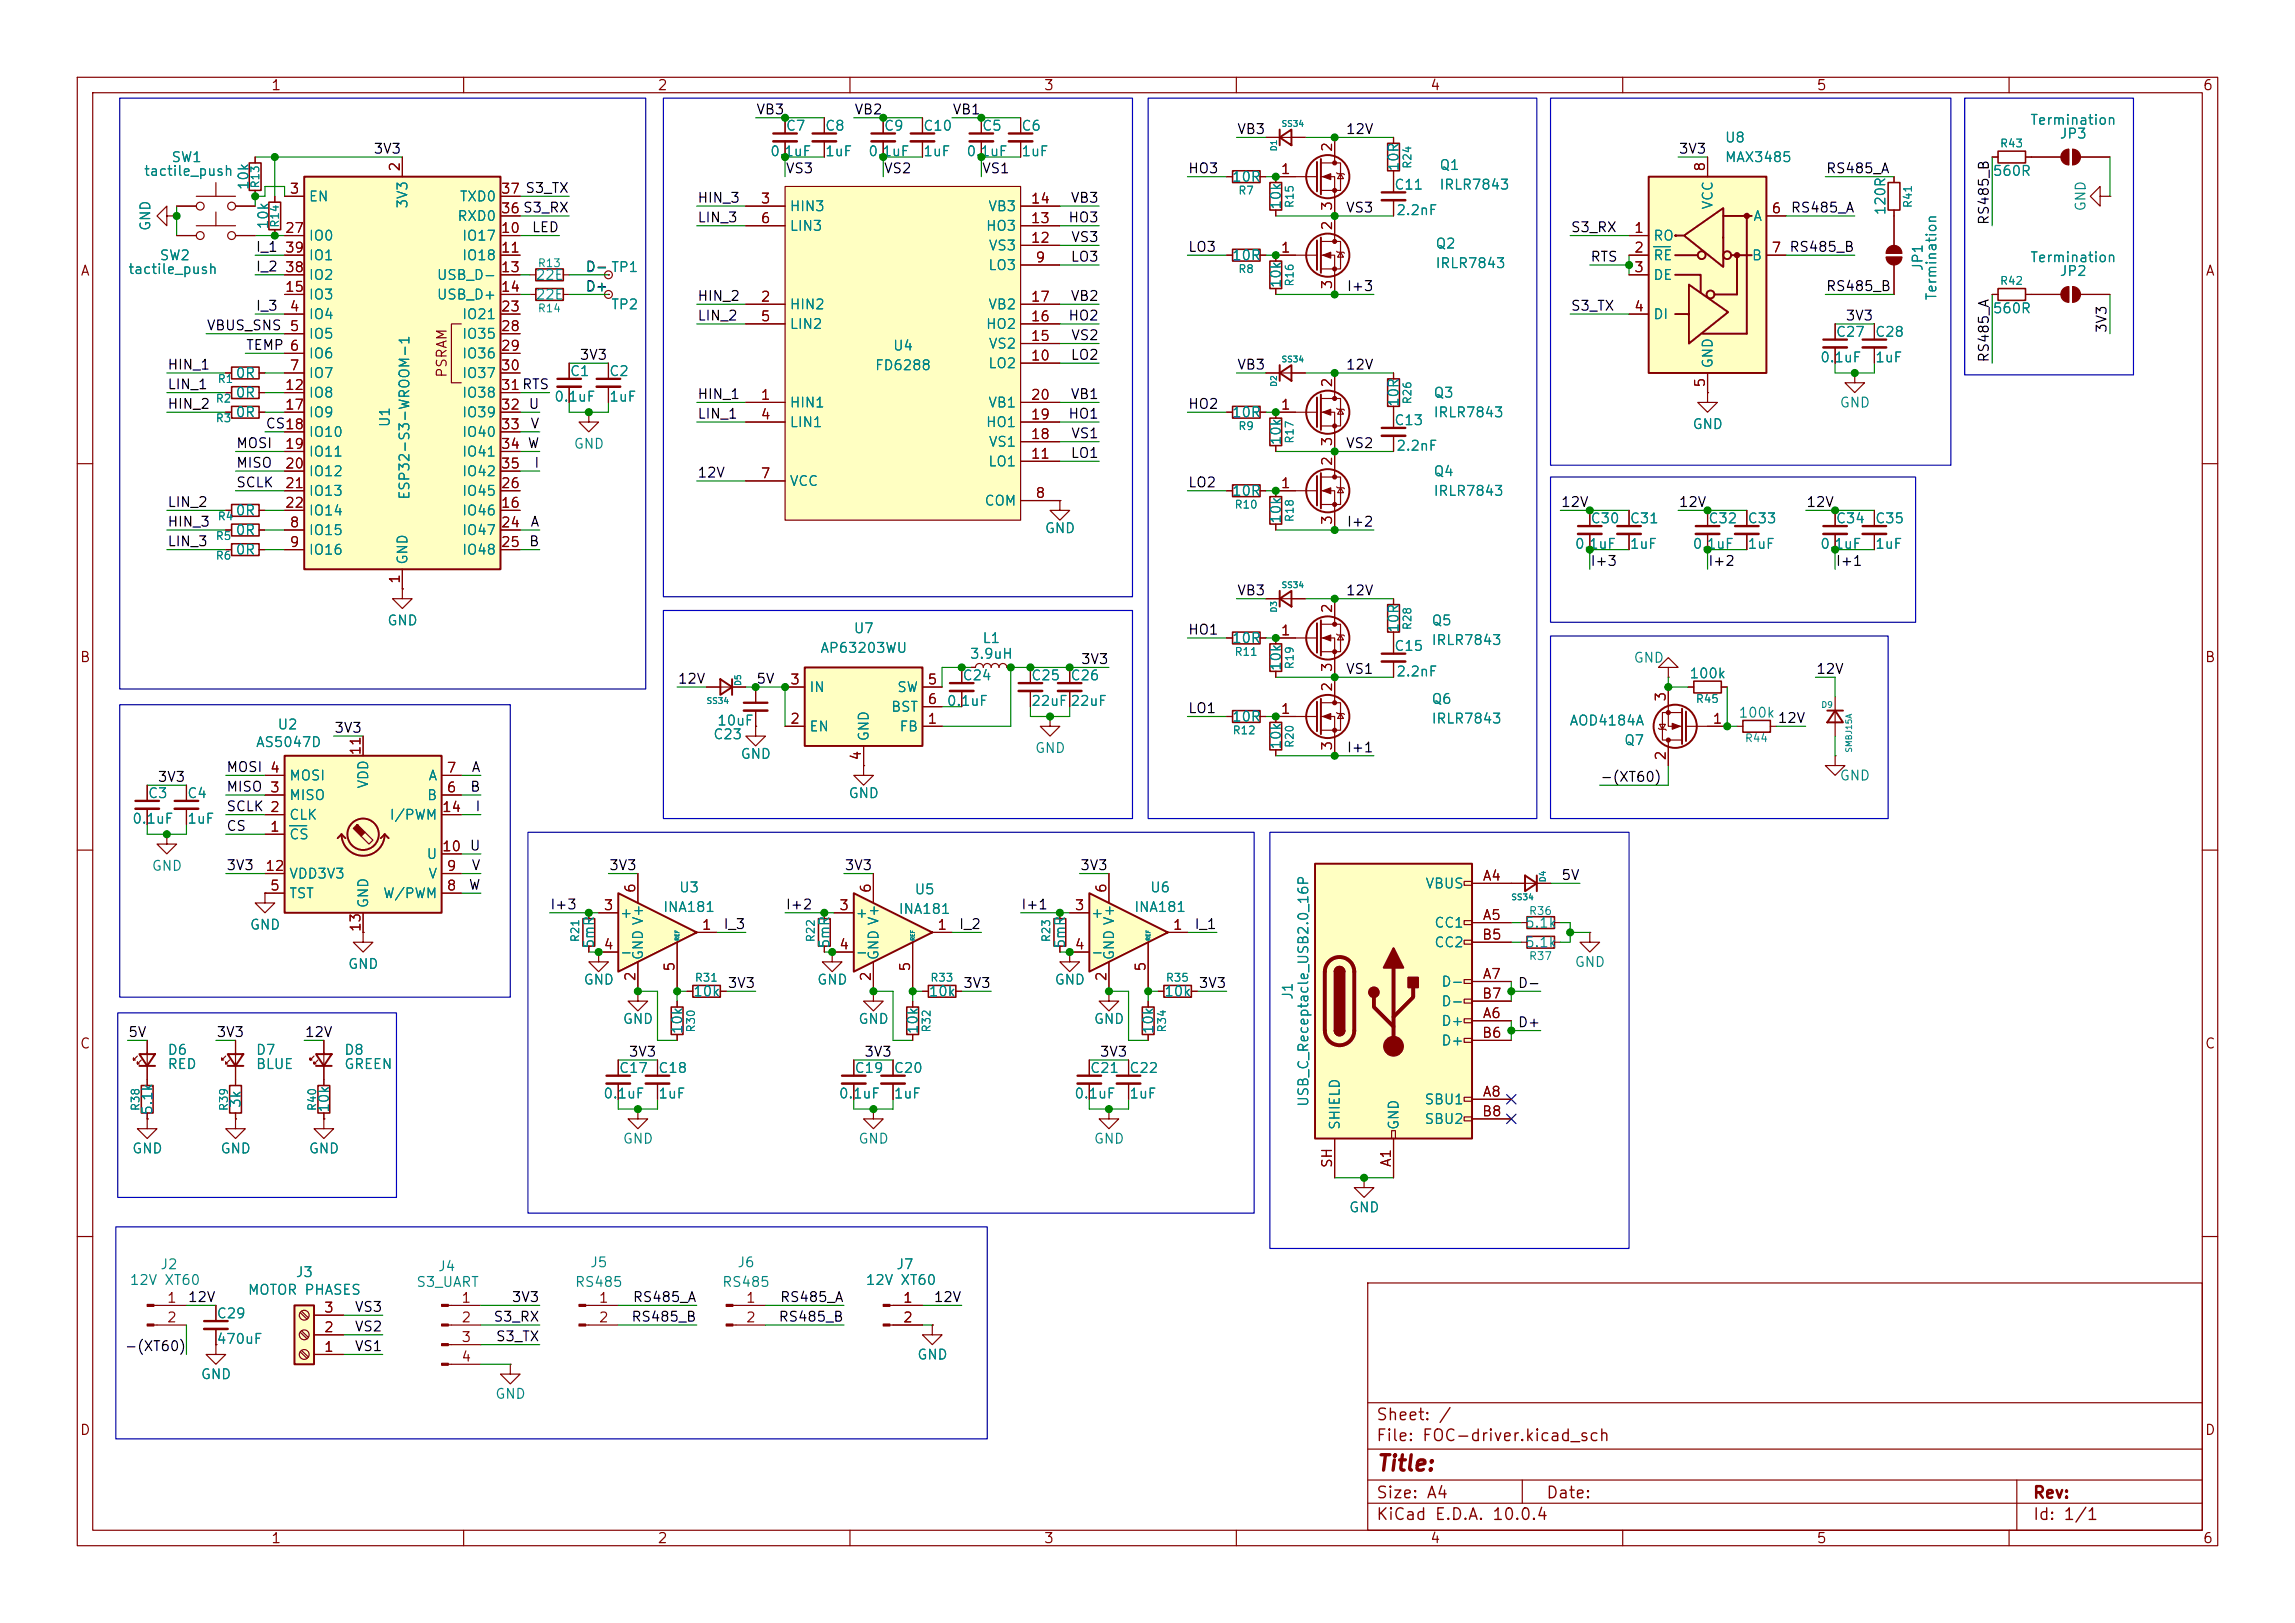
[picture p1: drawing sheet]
<svg xmlns="http://www.w3.org/2000/svg" width="297mm" height="210mm" viewBox="0 0 297 210" stroke-linecap="round" stroke-linejoin="round" font-family="sans-serif">
<defs><g id="words">
<text font-size="2" fill="#840000" x="178" y="190.8">Title:</text>
<g font-size="1.5" fill="#840000">
<text x="178" y="184.2">Sheet: /</text>
<text x="178" y="186.9">File: FOC-driver.kicad_sch</text>
<text x="178" y="197.1">KiCad E.D.A. 10.0.4</text>
<text x="178" y="194.3">Size: A4</text>
<text x="200" y="194.3">Date:</text>
<text x="263" y="194.3">Rev:</text>
<text x="263" y="197.1">Id: 1/1</text>
</g>
<g font-size="1.3" fill="#840000">
<text x="35" y="12">1</text>
<text x="85" y="12">2</text>
<text x="135" y="12">3</text>
<text x="185" y="12">4</text>
<text x="235" y="12">5</text>
<text x="285" y="12">6</text>
<text x="52" y="22.3" transform="rotate(-90 52 22.3)">2</text>
<text x="165.7" y="22.8">1</text>
<text x="172.7" y="19.8" transform="rotate(-90 172.7 19.8)">2</text>
<text x="221" y="22.3" transform="rotate(-90 221 22.3)">8</text>
<text x="37.4" y="25.4">3</text>
<text x="64.7" y="27.9">36 S3_RX</text>
<text x="64.7" y="25.4">37 S3_TX</text>
<text x="64.7" y="27.9">36</text>
<text x="64.7" y="25.4">37</text>
<text x="98.4" y="26.6">3</text>
<text x="98.4" y="29.2">6</text>
<text x="133.3" y="29.2">13</text>
<text x="133.3" y="26.6">14</text>
<text x="172.7" y="29.9" transform="rotate(-90 172.7 29.9)">2</text>
<text x="172.7" y="27.4" transform="rotate(-90 172.7 27.4)">3</text>
<text x="229.2" y="27.9">6</text>
<text x="10.3" y="36">A</text>
<text x="36.8" y="30.5">27</text>
<text x="36.8" y="35.5">38</text>
<text x="36.8" y="33">39</text>
<text x="64.7" y="30.5">10</text>
<text x="64.7" y="33">11</text>
<text x="64.7" y="35.5">13</text>
<text x="133.3" y="31.7">12</text>
<text x="133.9" y="34.3">9</text>
<text x="165.7" y="33">1</text>
<text x="211.4" y="30.5">1</text>
<text x="211.4" y="33">2</text>
<text x="211.4" y="35.5">3</text>
<text x="229.2" y="33">7</text>
<text x="285.3" y="36">A</text>
<text x="36.8" y="38.1">15</text>
<text x="37.4" y="40.6">4</text>
<text x="64.7" y="38.1">14</text>
<text x="64.7" y="40.6">23</text>
<text x="98.4" y="39.3">2</text>
<text x="98.4" y="41.9">5</text>
<text x="133.3" y="41.9">16</text>
<text x="133.3" y="39.3">17</text>
<text x="172.7" y="37.5" transform="rotate(-90 172.7 37.5)">3</text>
<text x="211.4" y="40.6">4</text>
<text x="37.4" y="43.2">5</text>
<text x="37.4" y="45.7">6</text>
<text x="64.7" y="43.2">28</text>
<text x="64.7" y="45.7">29</text>
<text x="133.3" y="47">10</text>
<text x="133.3" y="44.4">15</text>
<text x="36.8" y="50.8">12</text>
<text x="36.8" y="53.3">17</text>
<text x="37.4" y="48.2">7</text>
<text x="58.1" y="49" transform="rotate(-90 58.1 49)">PSRAM</text>
<text x="64.7" y="48.2">30</text>
<text x="64.7" y="50.8">31RTS</text>
<text x="64.7" y="53.3">32</text>
<text x="64.7" y="50.8">31</text>
<text x="98.4" y="52">1</text>
<text x="133.3" y="52">20</text>
<text x="165.7" y="53.3">1</text>
<text x="172.7" y="50.2" transform="rotate(-90 172.7 50.2)">2</text>
<text x="221" y="50.2" transform="rotate(-90 221 50.2)">5</text>
<text x="36.8" y="58.4">19</text>
<text x="36.8" y="55.9">18</text>
<text x="64.7" y="55.9">33</text>
<text x="64.7" y="58.4">34 W</text>
<text x="64.7" y="58.4">34</text>
<text x="98.4" y="54.6">4</text>
<text x="133.3" y="59.7">11</text>
<text x="133.3" y="57.1">18</text>
<text x="133.3" y="54.6">19</text>
<text x="172.7" y="57.9" transform="rotate(-90 172.7 57.9)">3</text>
<text x="36.8" y="60.9">20</text>
<text x="36.8" y="63.5">21</text>
<text x="64.7" y="63.5">26</text>
<text x="64.7" y="60.9">35</text>
<text x="98.4" y="62.2">7</text>
<text x="133.9" y="64.7">8</text>
<text x="165.7" y="63.5">1</text>
<text x="172.7" y="60.4" transform="rotate(-90 172.7 60.4)">2</text>
<text x="36.8" y="66">22</text>
<text x="37.4" y="68.6">8</text>
<text x="37.4" y="71.1">9</text>
<text x="64.7" y="66">16</text>
<text x="64.7" y="68.6">24</text>
<text x="64.7" y="71.1">25</text>
<text x="172.7" y="68" transform="rotate(-90 172.7 68)">3</text>
<text x="52" y="75.6" transform="rotate(-90 52 75.6)">1</text>
<text x="165.7" y="82.5">1</text>
<text x="172.7" y="79.4" transform="rotate(-90 172.7 79.4)">2</text>
<text x="10.3" y="86">B</text>
<text x="102.2" y="88.9">3</text>
<text x="119.9" y="88.9">5</text>
<text x="172.7" y="89.6" transform="rotate(-90 172.7 89.6)">2</text>
<text x="172.7" y="87.1" transform="rotate(-90 172.7 87.1)">3</text>
<text x="285.3" y="86">B</text>
<text x="102.2" y="94">2</text>
<text x="119.9" y="94">1</text>
<text x="119.9" y="91.4">6</text>
<text x="165.7" y="92.7">1</text>
<text x="215.9" y="90.9" transform="rotate(-90 215.9 90.9)">3</text>
<text x="221.5" y="94">1</text>
<text x="34.9" y="100.3">4</text>
<text x="47" y="97.8" transform="rotate(-90 47 97.8)">11</text>
<text x="57.7" y="100.3">7</text>
<text x="111.7" y="98.5" transform="rotate(-90 111.7 98.5)">4</text>
<text x="172.7" y="97.2" transform="rotate(-90 172.7 97.2)">3</text>
<text x="215.9" y="98.5" transform="rotate(-90 215.9 98.5)">2</text>
<text x="34.9" y="107.9">1</text>
<text x="34.9" y="105.4">2</text>
<text x="34.9" y="102.8">3</text>
<text x="57.1" y="105.4">14</text>
<text x="57.7" y="102.8">6</text>
<text x="34.2" y="113">12</text>
<text x="57.1" y="110.5">10</text>
<text x="57.7" y="113">9</text>
<text x="34.9" y="115.5">5</text>
<text x="57.7" y="115.5">8</text>
<text x="78" y="118.1">3</text>
<text x="82.5" y="115.6" transform="rotate(-90 82.5 115.6)">6</text>
<text x="108.5" y="118.1">3</text>
<text x="113" y="115.6" transform="rotate(-90 113 115.6)">6</text>
<text x="139" y="118.1">3</text>
<text x="143.5" y="115.6" transform="rotate(-90 143.5 115.6)">6</text>
<text x="191.8" y="114.3">A4</text>
<text x="191.8" y="119.4">A5</text>
<text x="47" y="120.7" transform="rotate(-90 47 120.7)">13</text>
<text x="78" y="123.2">4</text>
<text x="87.6" y="125.8" transform="rotate(-90 87.6 125.8)">5</text>
<text x="90.7" y="120.6">1</text>
<text x="108.5" y="123.2">4</text>
<text x="118.1" y="125.8" transform="rotate(-90 118.1 125.8)">5</text>
<text x="121.2" y="120.6">1</text>
<text x="139" y="123.2">4</text>
<text x="148.6" y="125.8" transform="rotate(-90 148.6 125.8)">5</text>
<text x="151.7" y="120.6">1</text>
<text x="191.7" y="121.9">B5</text>
<text x="82.5" y="127.1" transform="rotate(-90 82.5 127.1)">2</text>
<text x="113" y="127.1" transform="rotate(-90 113 127.1)">2</text>
<text x="143.5" y="127.1" transform="rotate(-90 143.5 127.1)">2</text>
<text x="191.7" y="129.5">B7</text>
<text x="191.8" y="127">A7</text>
<text x="10.3" y="136">C</text>
<text x="191.7" y="134.6">B6</text>
<text x="191.8" y="132.1">A6</text>
<text x="285.3" y="136">C</text>
<text x="191.8" y="142.2">A8</text>
<text x="191.7" y="144.8">B8</text>
<text x="172.7" y="151.2" transform="rotate(-90 172.7 151.2)">SH</text>
<text x="180.3" y="151.1" transform="rotate(-90 180.3 151.1)">A1</text>
<text x="21.5" y="168.9">1</text>
<text x="21.5" y="171.4">2</text>
<text x="41.8" y="172.7">2</text>
<text x="41.8" y="170.2">3</text>
<text x="59.6" y="168.9">1</text>
<text x="59.6" y="171.4">2</text>
<text x="59.6" y="174">3</text>
<text x="77.4" y="168.9">1</text>
<text x="77.4" y="171.4">2</text>
<text x="96.4" y="168.9">1</text>
<text x="96.4" y="171.4">2</text>
<text x="116.8" y="168.9">1</text>
<text x="116.8" y="171.4">2</text>
<text x="41.8" y="175.2">1</text>
<text x="59.6" y="176.5">4</text>
<text x="10.3" y="186">D</text>
<text x="285.3" y="186">D</text>
<text x="35" y="200">1</text>
<text x="85" y="200">2</text>
<text x="135" y="200">3</text>
<text x="185" y="200">4</text>
<text x="235" y="200">5</text>
<text x="285" y="200">6</text>
</g>
<g font-size="1.3">
<text x="97.8" y="15.1">VB3</text>
<text x="110.5" y="15.1">VB2</text>
<text x="123.2" y="15.1">VB1</text>
<text x="160" y="17.7">VB3</text>
<text x="174.1" y="17.7">12V</text>
<text x="48.3" y="20.2">3V3</text>
<text x="101.6" y="22.7">VS3</text>
<text x="114.3" y="22.7">VS2</text>
<text x="127" y="22.7">VS1</text>
<text x="153.7" y="22.7">HO3</text>
<text x="217.2" y="20.2">3V3</text>
<text x="236.2" y="22.7">RS485_A</text>
<text x="90.2" y="26.5">HIN_3</text>
<text x="90.2" y="29.1">LIN_3</text>
<text x="138.2" y="29.1">HO3</text>
<text x="138.5" y="26.5">VB3</text>
<text x="174.1" y="27.8">VS3</text>
<text x="231.7" y="27.8">RS485_A</text>
<text x="257.7" y="29.2" transform="rotate(-90 257.7 29.2)">RS485_B</text>
<text x="33" y="32.9">I_1</text>
<text x="33" y="35.4">I_2</text>
<text x="68.7" y="30.4">LED</text>
<text x="75.7" y="35.4">D-</text>
<text x="138.5" y="34.2">LO3</text>
<text x="138.5" y="31.6">VS3</text>
<text x="153.7" y="32.9">LO3</text>
<text x="203.2" y="30.4">S3_RX</text>
<text x="205.7" y="34.2">RTS</text>
<text x="231.5" y="32.9">RS485_B</text>
<text x="33" y="40.5">I_3</text>
<text x="75.7" y="38">D+</text>
<text x="90.2" y="41.8">LIN_2</text>
<text x="90.2" y="39.2">HIN_2</text>
<text x="138.2" y="41.8">HO2</text>
<text x="138.5" y="39.2">VB2</text>
<text x="174.2" y="38">I+3</text>
<text x="203.2" y="40.5">S3_TX</text>
<text x="236.2" y="38">RS485_B</text>
<text x="238.8" y="41.8">3V3</text>
<text x="26.7" y="43.1">VBUS_SNS</text>
<text x="31.7" y="45.6">TEMP 6</text>
<text x="74.9" y="46.9">3V3</text>
<text x="138.5" y="46.9">LO2</text>
<text x="138.5" y="44.3">VS2</text>
<text x="257.7" y="47" transform="rotate(-90 257.7 47)">RS485_A</text>
<text x="272.9" y="43.2" transform="rotate(-90 272.9 43.2)">3V3</text>
<text x="21.6" y="50.7">LIN_1</text>
<text x="21.6" y="48.1">HIN_1</text>
<text x="21.6" y="53.2">HIN_2</text>
<text x="68.3" y="53.2">U</text>
<text x="90.2" y="51.9">HIN_1</text>
<text x="138.5" y="51.9">VB1</text>
<text x="153.7" y="53.2">HO2</text>
<text x="160" y="48.1">VB3</text>
<text x="174.1" y="48.1">12V</text>
<text x="30.5" y="58.3">MOSI</text>
<text x="34.3" y="55.8">CS18</text>
<text x="68.6" y="55.8">V</text>
<text x="90.2" y="54.5">LIN_1</text>
<text x="138.2" y="54.5">HO1</text>
<text x="138.5" y="59.6">LO1</text>
<text x="138.5" y="57">VS1</text>
<text x="174.1" y="58.3">VS2</text>
<text x="21.6" y="65.9">LIN_2</text>
<text x="30.5" y="63.4">SCLK</text>
<text x="30.5" y="60.8">MISO</text>
<text x="69" y="60.8">I</text>
<text x="90.2" y="62.1">12V</text>
<text x="153.7" y="63.4">LO2</text>
<text x="201.9" y="65.9">12V</text>
<text x="217.2" y="65.9">12V</text>
<text x="233.7" y="65.9">12V</text>
<text x="21.6" y="71">LIN_3</text>
<text x="21.6" y="68.5">HIN_3</text>
<text x="68.4" y="71">B</text>
<text x="68.6" y="68.5">A</text>
<text x="174.2" y="68.5">I+2</text>
<text x="160" y="77.3">VB3</text>
<text x="174.1" y="77.3">12V</text>
<text x="205.7" y="73.5">I+3</text>
<text x="221" y="73.5">I+2</text>
<text x="237.5" y="73.5">I+1</text>
<text x="153.7" y="82.4">HO1</text>
<text x="87.6" y="88.8">12V</text>
<text x="97.8" y="88.8">5V</text>
<text x="139.8" y="86.2">3V3</text>
<text x="174.1" y="87.5">VS1</text>
<text x="234.9" y="87.5">12V</text>
<text x="43.2" y="95.1">3V3</text>
<text x="153.7" y="92.6">LO1</text>
<text x="230" y="93.9">12V</text>
<text x="20.3" y="101.5">3V3</text>
<text x="29.2" y="100.2">MOSI 4</text>
<text x="60.9" y="100.2">A</text>
<text x="174.2" y="97.7">I+1</text>
<text x="207" y="101.5">-(XT60)</text>
<text x="29.2" y="105.3">SCLK 2</text>
<text x="29.2" y="107.8">CS</text>
<text x="29.2" y="102.7">MISO 3</text>
<text x="60.8" y="102.7">B</text>
<text x="61.4" y="105.3">I</text>
<text x="29.2" y="112.9">3V3</text>
<text x="60.7" y="110.4">U</text>
<text x="60.9" y="112.9">V</text>
<text x="78.7" y="112.9">3V3</text>
<text x="109.2" y="112.9">3V3</text>
<text x="139.7" y="112.9">3V3</text>
<text x="60.6" y="115.4">W</text>
<text x="71.1" y="118">I+3</text>
<text x="101.6" y="118">I+2</text>
<text x="132.1" y="118">I+1</text>
<text x="202" y="114.2">5V</text>
<text x="93.5" y="120.5">I_3</text>
<text x="124" y="120.5">I_2</text>
<text x="154.5" y="120.5">I_1</text>
<text x="94.1" y="128.1">3V3</text>
<text x="124.6" y="128.1">3V3</text>
<text x="155" y="128.1">3V3</text>
<text x="196.3" y="128.1">D-</text>
<text x="16.5" y="134.5">5V</text>
<text x="27.9" y="134.5">3V3</text>
<text x="39.4" y="134.5">12V</text>
<text x="81.3" y="137">3V3</text>
<text x="111.8" y="137">3V3</text>
<text x="142.2" y="137">3V3</text>
<text x="196.3" y="133.2">D+</text>
<text x="24.2" y="168.8">12V</text>
<text x="45.8" y="170.1">VS3</text>
<text x="45.8" y="172.6">VS2</text>
<text x="63.8" y="171.3">S3_RX</text>
<text x="64.1" y="173.9">S3_TX</text>
<text x="66.1" y="168.8">3V3</text>
<text x="81.6" y="171.3">RS485_B</text>
<text x="81.8" y="168.8">RS485_A</text>
<text x="100.7" y="171.3">RS485_B</text>
<text x="100.9" y="168.8">RS485_A</text>
<text x="120.7" y="168.8">12V</text>
<text x="16.1" y="175.1">-(XT60)</text>
<text x="45.8" y="175.1">VS1</text>
</g>
<g font-size="1.3" fill="#008484">
<text x="101.6" y="17.2">C7</text>
<text x="106.7" y="17.2">C8</text>
<text x="114.3" y="17.2">C9</text>
<text x="119.4" y="17.2">C10</text>
<text x="127" y="17.2">C5</text>
<text x="132.1" y="17.2">C6</text>
<text x="262.6" y="16.5">Termination</text>
<text x="18.5" y="23.1">tactile_push</text>
<text x="22.1" y="21.3">SW1</text>
<text x="99.6" y="20.5">0.1uF</text>
<text x="106.7" y="20.5">1uF</text>
<text x="112.3" y="20.5">0.1uF</text>
<text x="119.4" y="20.5">1uF</text>
<text x="125" y="20.5">0.1uF</text>
<text x="132.1" y="20.5">1uF</text>
<text x="159.3" y="23.8">10R</text>
<text x="181.3" y="22.3" transform="rotate(-90 181.3 22.3)">10R</text>
<text x="186.2" y="22.3">Q1</text>
<text x="223.1" y="21.3">MAX3485</text>
<text x="223.1" y="18.8">U8</text>
<text x="257.8" y="23.1">560R</text>
<text x="266.5" y="18.2">JP3</text>
<text x="19.8" y="30" transform="rotate(-90 19.8 30)">GND</text>
<text x="32.5" y="24.7" transform="rotate(-90 32.5 24.7)">10k</text>
<text x="35" y="29.8" transform="rotate(-90 35 29.8)">10k</text>
<text x="39.9" y="26.4">EN</text>
<text x="53" y="27.1" transform="rotate(-90 53 27.1)">3V3</text>
<text x="59.1" y="28.9">RXD0</text>
<text x="59.4" y="26.4">TXD0</text>
<text x="102.1" y="27.6">HIN3</text>
<text x="127.8" y="27.6">VB3</text>
<text x="166.1" y="27.2" transform="rotate(-90 166.1 27.2)">10k</text>
<text x="180.3" y="24.8">C11</text>
<text x="180.6" y="28.1">2.2nF</text>
<text x="186.2" y="24.8">IRLR7843</text>
<text x="222" y="27.2" transform="rotate(-90 222 27.2)">VCC</text>
<text x="226.8" y="28.9">A</text>
<text x="244.3" y="28" transform="rotate(-90 244.3 28)">120R</text>
<text x="270.2" y="27.4" transform="rotate(-90 270.2 27.4)">GND</text>
<text x="16.5" y="35.8">tactile_push</text>
<text x="20.6" y="34">SW2</text>
<text x="39.9" y="31.5">IO0</text>
<text x="39.9" y="34">IO1</text>
<text x="59.7" y="31.5">IO17</text>
<text x="59.7" y="34">IO18</text>
<text x="75.7" y="35.5">D- TP1</text>
<text x="102.1" y="30.2">LIN3</text>
<text x="127.5" y="30.2">HO3</text>
<text x="127.8" y="35.3">LO3</text>
<text x="127.9" y="32.7">VS3</text>
<text x="159.3" y="34">10R</text>
<text x="185.7" y="35">IRLR7843</text>
<text x="185.7" y="32.5">Q2</text>
<text x="213.9" y="31.5">RO</text>
<text x="213.9" y="34">RE</text>
<text x="226.6" y="34">B</text>
<text x="249.1" y="35.2" transform="rotate(-90 249.1 35.2)">JP1</text>
<text x="262.6" y="34.2">Termination</text>
<text x="39.9" y="41.6">IO4</text>
<text x="39.9" y="39.1">IO3</text>
<text x="39.9" y="36.5">IO2</text>
<text x="56.4" y="36.5">USB_D-</text>
<text x="56.4" y="39.1">USB_D+</text>
<text x="59.7" y="41.6">IO21</text>
<text x="69.2" y="36.5">22E</text>
<text x="69.2" y="39.1">22E</text>
<text x="79" y="40.3">TP2</text>
<text x="102.1" y="40.3">HIN2</text>
<text x="127.8" y="40.3">VB2</text>
<text x="166.1" y="37.4" transform="rotate(-90 166.1 37.4)">10k</text>
<text x="213.9" y="36.5">DE</text>
<text x="213.9" y="41.6">DI</text>
<text x="250.9" y="39" transform="rotate(-90 250.9 39)">Termination</text>
<text x="257.8" y="40.8">560R</text>
<text x="266.5" y="36">JP2</text>
<text x="39.9" y="44.2">IO5</text>
<text x="39.9" y="46.7">IO6</text>
<text x="59.7" y="44.2">IO35</text>
<text x="59.7" y="46.7">IO36</text>
<text x="102.1" y="42.9">LIN2</text>
<text x="115.5" y="45.7">U4</text>
<text x="127.5" y="42.9">HO2</text>
<text x="127.8" y="48">LO2</text>
<text x="127.9" y="45.4">VS2</text>
<text x="222" y="47.8" transform="rotate(-90 222 47.8)">GND</text>
<text x="235.5" y="47.2">0.1uF</text>
<text x="237.5" y="43.9">C27</text>
<text x="242.6" y="47.2">1uF</text>
<text x="242.6" y="43.9">C28</text>
<text x="30.4" y="51.8">0R</text>
<text x="30.4" y="49.2">0R</text>
<text x="39.9" y="49.2">IO7</text>
<text x="39.9" y="51.8">IO8</text>
<text x="59.7" y="49.2">IO37</text>
<text x="59.7" y="51.8">IO38</text>
<text x="71.6" y="52.3">0.1uF</text>
<text x="73.7" y="49">C1</text>
<text x="78.7" y="49">C2</text>
<text x="78.7" y="52.3">1uF</text>
<text x="102.1" y="53">HIN1</text>
<text x="113.1" y="48.2">FD6288</text>
<text x="127.8" y="53">VB1</text>
<text x="181.3" y="52.7" transform="rotate(-90 181.3 52.7)">10R</text>
<text x="185.4" y="51.8">Q3</text>
<text x="238" y="53">GND</text>
<text x="30.4" y="54.3">0R</text>
<text x="39.9" y="54.3">IO9</text>
<text x="39.9" y="56.9">IO10</text>
<text x="39.9" y="59.4">IO11</text>
<text x="50.8" y="55.4" transform="rotate(-90 50.8 55.4)">U1</text>
<text x="59.7" y="54.3">IO39</text>
<text x="59.7" y="56.9">IO40</text>
<text x="59.7" y="59.4">IO41</text>
<text x="74.2" y="58.4">GND</text>
<text x="102.1" y="55.6">LIN1</text>
<text x="127.5" y="55.6">HO1</text>
<text x="127.9" y="58.1">VS1</text>
<text x="159.3" y="54.3">10R</text>
<text x="166.1" y="57.7" transform="rotate(-90 166.1 57.7)">10k</text>
<text x="180.3" y="55.3">C13</text>
<text x="180.6" y="58.6">2.2nF</text>
<text x="185.4" y="54.3">IRLR7843</text>
<text x="218.9" y="55.8">GND</text>
<text x="39.9" y="61.9">IO12</text>
<text x="39.9" y="64.5">IO13</text>
<text x="53.3" y="64.8" transform="rotate(-90 53.3 64.8)">ESP32-S3-WROOM-1</text>
<text x="59.7" y="64.5">IO45</text>
<text x="59.7" y="61.9">IO42</text>
<text x="102.1" y="63.2">VCC</text>
<text x="127.3" y="65.7">COM</text>
<text x="127.8" y="60.7">LO1</text>
<text x="159.3" y="64.5">10R</text>
<text x="185.4" y="64.5">IRLR7843</text>
<text x="185.4" y="61.9">Q4</text>
<text x="30.4" y="69.6">0R</text>
<text x="30.4" y="67">0R</text>
<text x="39.9" y="69.6">IO15</text>
<text x="39.9" y="67">IO14</text>
<text x="59.7" y="67">IO46</text>
<text x="59.7" y="69.6">IO47</text>
<text x="135.1" y="69.3">GND</text>
<text x="166.1" y="67.9" transform="rotate(-90 166.1 67.9)">10k</text>
<text x="203.7" y="71.3">0.1uF</text>
<text x="205.7" y="68">C30</text>
<text x="210.8" y="71.3">1uF</text>
<text x="210.8" y="68">C31</text>
<text x="219" y="71.3">0.1uF</text>
<text x="221" y="68">C32</text>
<text x="226.1" y="71.3">1uF</text>
<text x="226.1" y="68">C33</text>
<text x="235.5" y="71.3">0.1uF</text>
<text x="237.5" y="68">C34</text>
<text x="242.6" y="71.3">1uF</text>
<text x="242.6" y="68">C35</text>
<text x="30.4" y="72.1">0R</text>
<text x="39.9" y="72.1">IO16</text>
<text x="53" y="73.2" transform="rotate(-90 53 73.2)">GND</text>
<text x="59.7" y="72.1">IO48</text>
<text x="50" y="81.2">GND</text>
<text x="110.4" y="82.3">U7</text>
<text x="127" y="83.5">L1</text>
<text x="159.3" y="83.5">10R</text>
<text x="181.3" y="82" transform="rotate(-90 181.3 82)">10R</text>
<text x="185.2" y="83.8">IRLR7843</text>
<text x="185.2" y="81.2">Q5</text>
<text x="104.6" y="89.9">IN</text>
<text x="106.1" y="84.8">AP63203WU</text>
<text x="116" y="89.9">SW</text>
<text x="124.5" y="88.3">C24</text>
<text x="125.4" y="85.6">3.9uH</text>
<text x="133.4" y="88.3">C25</text>
<text x="138.4" y="88.3">C26</text>
<text x="166.1" y="86.9" transform="rotate(-90 166.1 86.9)">10k</text>
<text x="180.3" y="84.5">C15</text>
<text x="180.6" y="87.8">2.2nF</text>
<text x="211.3" y="86.1">GND</text>
<text x="218.6" y="88.1">100k</text>
<text x="35.8" y="94.7">U2</text>
<text x="92.2" y="96">C23</text>
<text x="92.7" y="94.2">10uF</text>
<text x="104.6" y="95">EN</text>
<text x="115.2" y="92.4">BST</text>
<text x="116.3" y="95">FB</text>
<text x="122.4" y="91.6">0.1uF</text>
<text x="133.4" y="91.6">22uF 22uF</text>
<text x="159.3" y="93.7">10R</text>
<text x="185.2" y="93.9">IRLR7843</text>
<text x="185.2" y="91.4">Q6</text>
<text x="203" y="94.2">AOD4184A</text>
<text x="224.9" y="93.2">100k</text>
<text x="33" y="97">AS5047D</text>
<text x="37.3" y="101.3">MOSI</text>
<text x="55.4" y="101.3">A</text>
<text x="95.8" y="98.5">GND</text>
<text x="112.7" y="96" transform="rotate(-90 112.7 96)">GND</text>
<text x="133.9" y="97.7">GND</text>
<text x="166.1" y="97.1" transform="rotate(-90 166.1 97.1)">10k</text>
<text x="210.1" y="96.7">Q7</text>
<text x="238" y="101.3">GND</text>
<text x="17" y="106.9">0.1uF</text>
<text x="19.1" y="103.6">C3</text>
<text x="24.1" y="103.6">C4</text>
<text x="24.1" y="106.9">1uF</text>
<text x="37.3" y="106.4">CLK</text>
<text x="37.3" y="103.8">MISO</text>
<text x="48" y="102.1" transform="rotate(-90 48 102.1)">VDD</text>
<text x="50.3" y="106.4">I/PWM</text>
<text x="55.2" y="103.8">B</text>
<text x="109.7" y="103.6">GND</text>
<text x="19.6" y="113">GND</text>
<text x="37.3" y="108.9">CS</text>
<text x="55.1" y="111.5">U</text>
<text x="37.3" y="116.5">TST</text>
<text x="37.3" y="114">VDD3V3</text>
<text x="48" y="117.6" transform="rotate(-90 48 117.6)">GND</text>
<text x="49.5" y="116.5">W/PWM</text>
<text x="55.4" y="114">V</text>
<text x="80.1" y="119.1">+</text>
<text x="85.7" y="118.3">INA181</text>
<text x="87.8" y="115.8">U3</text>
<text x="110.6" y="119.1">+</text>
<text x="116.2" y="118.6">INA181</text>
<text x="118.3" y="116">U5</text>
<text x="141.1" y="119.1">+</text>
<text x="146.7" y="118.3">INA181</text>
<text x="148.7" y="115.8">U6</text>
<text x="184.4" y="115.3">VBUS</text>
<text x="32.3" y="120.6">GND</text>
<text x="45" y="125.7">GND</text>
<text x="77.2" y="122.8" transform="rotate(-90 77.2 122.8)">5mR</text>
<text x="80.1" y="124.2">-</text>
<text x="83.5" y="124.3" transform="rotate(-90 83.5 124.3)">GND V+</text>
<text x="107.7" y="122.8" transform="rotate(-90 107.7 122.8)">5mR</text>
<text x="110.6" y="124.2">-</text>
<text x="114" y="124.3" transform="rotate(-90 114 124.3)">GND V+</text>
<text x="138.1" y="122.8" transform="rotate(-90 138.1 122.8)">5mR</text>
<text x="141.1" y="124.2">-</text>
<text x="144.5" y="124.3" transform="rotate(-90 144.5 124.3)">GND V+</text>
<text x="185.5" y="120.4">CC1</text>
<text x="185.5" y="122.9">CC2</text>
<text x="197.3" y="122.9">5.1k</text>
<text x="197.3" y="120.4">5.1k</text>
<text x="203.7" y="125.4">GND</text>
<text x="75.4" y="127.7">GND</text>
<text x="89.6" y="129.2">10k</text>
<text x="105.7" y="127.7">GND</text>
<text x="120.1" y="129.2">10k</text>
<text x="136.4" y="127.7">GND</text>
<text x="150.6" y="129.2">10k</text>
<text x="167.6" y="129.5" transform="rotate(-90 167.6 129.5)">J1</text>
<text x="186.4" y="128">D-</text>
<text x="186.4" y="130.5">D-</text>
<text x="21.6" y="136.8">D6</text>
<text x="33" y="136.8">D7</text>
<text x="44.5" y="136.8">D8</text>
<text x="80.5" y="132.8">GND</text>
<text x="88.6" y="133.9" transform="rotate(-90 88.6 133.9)">10k</text>
<text x="111" y="132.8">GND</text>
<text x="119.1" y="133.9" transform="rotate(-90 119.1 133.9)">10k</text>
<text x="141.5" y="132.8">GND</text>
<text x="149.6" y="133.9" transform="rotate(-90 149.6 133.9)">10k</text>
<text x="186.4" y="133.1">D+</text>
<text x="186.4" y="135.6">D+</text>
<text x="21.6" y="138.6">RED</text>
<text x="31.5" y="143.5" transform="rotate(-90 31.5 143.5)">3k</text>
<text x="33" y="138.6">BLUE</text>
<text x="44.5" y="138.6">GREEN</text>
<text x="78" y="142.4">0.1uF</text>
<text x="80" y="139.1">C17</text>
<text x="85.1" y="142.4">1uF</text>
<text x="85.1" y="139.1">C18</text>
<text x="108.5" y="142.4">0.1uF</text>
<text x="110.5" y="139.1">C19</text>
<text x="115.6" y="142.4">1uF</text>
<text x="115.6" y="139.1">C20</text>
<text x="138.9" y="142.4">0.1uF</text>
<text x="141" y="139.1">C21</text>
<text x="146.1" y="142.4">1uF</text>
<text x="146.1" y="139.1">C22</text>
<text x="169.6" y="143.3" transform="rotate(-90 169.6 143.3)">USB_C_Receptacle_USB2.0_16P</text>
<text x="184.3" y="143.2">SBU1</text>
<text x="17" y="149.6">GND</text>
<text x="20" y="144.4" transform="rotate(-90 20 144.4)">5.1k</text>
<text x="28.4" y="149.6">GND</text>
<text x="39.9" y="149.6">GND</text>
<text x="42.9" y="144.1" transform="rotate(-90 42.9 144.1)">10k</text>
<text x="80.5" y="148.3">GND</text>
<text x="111" y="148.3">GND</text>
<text x="141.5" y="148.3">GND</text>
<text x="173.7" y="146.3" transform="rotate(-90 173.7 146.3)">SHIELD</text>
<text x="181.3" y="146.3" transform="rotate(-90 181.3 146.3)">GND</text>
<text x="184.3" y="145.8">SBU2</text>
<text x="174.5" y="157.2">GND</text>
<text x="16.7" y="166.6">12V XT60</text>
<text x="20.7" y="164.5">J2</text>
<text x="32" y="167.8">MOTOR PHASES</text>
<text x="38.2" y="165.6">J3</text>
<text x="53.8" y="166.8">S3_UART</text>
<text x="56.6" y="164.8">J4</text>
<text x="74.3" y="166.8">RS485</text>
<text x="76.3" y="164.3">J5</text>
<text x="93.4" y="166.8">RS485</text>
<text x="95.3" y="164.3">J6</text>
<text x="111.9" y="166.6">12V XT60</text>
<text x="115.9" y="164.5">J7</text>
<text x="27.9" y="170.9">C29</text>
<text x="25.9" y="178.8">GND</text>
<text x="27.9" y="174.2">470uF</text>
<text x="118.6" y="176.2">GND</text>
<text x="64" y="181.3">GND</text>
</g>
<g font-size="1" fill="#008484">
<text x="182.9" y="21.9" transform="rotate(-90 182.9 21.9)">R24</text>
<text x="258.7" y="19.3">R43</text>
<text x="33.8" y="24.5" transform="rotate(-90 33.8 24.5)">R13</text>
<text x="36.3" y="29.5" transform="rotate(-90 36.3 29.5)">R14</text>
<text x="160.2" y="25.4">R7</text>
<text x="167.7" y="27" transform="rotate(-90 167.7 27)">R15</text>
<text x="247.7" y="27" transform="rotate(-90 247.7 27)">R41</text>
<text x="69.5" y="34.8">R13</text>
<text x="160.2" y="35.6">R8</text>
<text x="69.5" y="40.7">R14</text>
<text x="167.7" y="37.2" transform="rotate(-90 167.7 37.2)">R16</text>
<text x="258.7" y="37.1">R42</text>
<text x="27.8" y="52.3">R2</text>
<text x="28.1" y="49.8">R1</text>
<text x="182.9" y="52.4" transform="rotate(-90 182.9 52.4)">R26</text>
<text x="27.8" y="54.9">R3</text>
<text x="160.2" y="55.9">R9</text>
<text x="167.7" y="57.5" transform="rotate(-90 167.7 57.5)">R17</text>
<text x="27.8" y="70.1">R5</text>
<text x="28.1" y="67.6">R4</text>
<text x="159.7" y="66.1">R10</text>
<text x="167.7" y="67.6" transform="rotate(-90 167.7 67.6)">R18</text>
<text x="27.8" y="72.7">R6</text>
<text x="182.9" y="81.6" transform="rotate(-90 182.9 81.6)">R28</text>
<text x="159.7" y="85.1">R11</text>
<text x="167.7" y="86.7" transform="rotate(-90 167.7 86.7)">R19</text>
<text x="159.4" y="95.3">R12</text>
<text x="219.4" y="91.2">R45</text>
<text x="167.7" y="96.9" transform="rotate(-90 167.7 96.9)">R20</text>
<text x="225.7" y="96.3">R44</text>
<text x="197.8" y="118.6">R36</text>
<text x="75.2" y="122" transform="rotate(-90 75.2 122)">R21</text>
<text x="105.7" y="122" transform="rotate(-90 105.7 122)">R22</text>
<text x="136.2" y="122" transform="rotate(-90 136.2 122)">R23</text>
<text x="197.8" y="124.5">R37</text>
<text x="89.8" y="127.3">R31</text>
<text x="120.3" y="127.3">R33</text>
<text x="150.8" y="127.3">R35</text>
<text x="90.2" y="133.7" transform="rotate(-90 90.2 133.7)">R30</text>
<text x="120.7" y="133.7" transform="rotate(-90 120.7 133.7)">R32</text>
<text x="151.1" y="133.7" transform="rotate(-90 151.1 133.7)">R34</text>
<text x="18.3" y="143.8" transform="rotate(-90 18.3 143.8)">R38</text>
<text x="29.7" y="143.8" transform="rotate(-90 29.7 143.8)">R39</text>
<text x="41.2" y="143.8" transform="rotate(-90 41.2 143.8)">R40</text>
</g>
<g font-size=".8" fill="#008484">
<text x="165.8" y="16.6">SS34</text>
<text x="165.4" y="19.6" transform="rotate(-90 165.4 19.6)">D1</text>
<text x="165.8" y="47.1">SS34</text>
<text x="165.4" y="50.1" transform="rotate(-90 165.4 50.1)">D2</text>
<text x="165.8" y="76.3">SS34</text>
<text x="165.4" y="79.3" transform="rotate(-90 165.4 79.3)">D3</text>
<text x="96.1" y="88.8" transform="rotate(-90 96.1 88.8)">D5</text>
<text x="91.4" y="91.3">SS34</text>
<text x="235.6" y="91.8">D9</text>
<text x="239.9" y="97.5" transform="rotate(-90 239.9 97.5)">SMBJ15A</text>
<text x="195.5" y="116.7">SS34</text>
<text x="200.2" y="114.2" transform="rotate(-90 200.2 114.2)">D4</text>
</g>
<g font-size=".5" fill="#008484">
<text x="88" y="121.8" transform="rotate(-90 88 121.8)">REF</text>
<text x="118.5" y="121.8" transform="rotate(-90 118.5 121.8)">REF</text>
<text x="149" y="121.8" transform="rotate(-90 149 121.8)">REF</text>
</g>
</g></defs>
<g fill="none" stroke="#840000" stroke-width=".15">
<path d="M10 10h277v190h-277zM12 12h273v186h-273zM60 10v2M110 10v2M160 10v2M163.8 17.8h5.1M172.7 17.8v3.3M180.3 17.8v.7M210 10v2M260 10v2M158.7 33h.8M158.7 22.9h.8"/>
<path d="M163.1 33h.7M163.1 22.9h.7M165.1 27.2v.7M165.1 37.3v.8M170.4 22.9h-5.3v.7M170.4 33h-5.3v.8M170.9 31.2h2.6v3.6h-2.6M170.9 33h1.8v5.1M170.9 21.1h2.6v3.5h-2.6M170.9 22.9h1.8v8.3M173 32.5l.1 .1h.8l.1 .2M173 22.4l.1 .1h.8l.1 .1"/>
<path d="M173.5 32.6l.4 .7h-.8zM173.5 22.5l.4 .6h-.8zM180.3 22.1v2.8M180.3 25.9v2M10 60h2M205.7 66v2.1M205.7 69.1v2M210.8 66v2.1M210.8 69.1v2M221 66v2.1M221 69.1v2M226.1 66v2.1"/>
<path d="M226.1 69.1v2M237.5 66v2.1M237.5 69.1v2M242.6 66v2.1M242.6 69.1v2M285 60h2M214.6 94.2l.2 .2h.7l.1 .1M214.8 93.7h.7l-.4 .7zM215.9 88.9v5.1h1.8M215.9 86.4h1.3l-1.3-1.3-1.3 1.3h1.3v1.2M215.9 87.6h.1M215.9 95.8v3.3"/>
<path d="M217.7 92.2h-2.6v3.6h2.6M218.2 94h5.3M218.4 88.9h.8M222.8 88.9h.7M224.8 94h.8M229.1 94h.8M237.5 97.8v1.3h1.3l-1.3 1.2-1.3-1.2h1.3M237.5 97.8h.1M237.5 90.2v5.1M10 110h2M285 110h2M10 160h2"/>
<path d="M177 166h108v32h-108zM285 160h2M60 198v2M110 198v2M160 198v2M177 194.5h108M177 191.5h108M177 187.5h108M177 181.5h108M197 191.5v3M210 198v2M260 198v2"/>
<path d="M261 191.5v6.5"/>
</g>
<path d="M179.6 18.5h1.5v3.6h-1.5zM159.5 32.3h3.6v1.5h-3.6zM159.5 22.1h3.6v1.5h-3.6zM164.3 33.8h1.6v3.5h-1.6zM164.3 23.6h1.6v3.6h-1.6zM219.2 88.1h3.6v1.6h-3.6zM225.6 93.2h3.5v1.5h-3.5z" fill="none" stroke="#840000" stroke-width=".2"/>
<g fill="none" stroke="#840000" stroke-width=".25">
<path d="M165.6 17.8l1.5-1v2zM165.6 16.8v2M170.4 21v3.8M170.4 31.1v3.8M170.9 20.6v4.5M170.9 30.7v4.6M217.7 91.7v4.6M218.2 92.1v3.8M236.5 91.9h2M237.5 91.9l1 1.6h-2z"/>
<circle cx="171.8" cy="22.9" r="2.79"/>
<circle cx="171.8" cy="33" r="2.79"/>
<circle cx="216.8" cy="94" r="2.79"/>
</g>
<g fill="#840000" stroke="#840000" stroke-width=".15">
<path d="M216.4 93.6l1 .4-1 .4z"/>
<path d="M171.2 33l1-.4v.8z"/>
<path d="M171.2 22.9l1-.4v.7z"/>
<circle cx="215.9" cy="95.8" r=".25"/>
<circle cx="215.9" cy="92.2" r=".25"/>
<circle cx="172.7" cy="31.2" r=".25"/>
<circle cx="172.7" cy="34.8" r=".25"/>
<circle cx="172.7" cy="21.1" r=".25"/>
<circle cx="172.7" cy="24.6" r=".25"/>
</g>
<path d="M178.8 24.9h3.1M204.2 68.1h3.1M209.3 68.1h3M219.5 68.1h3M224.5 68.1h3.1M236 68.1h3M241 68.1h3.1" fill="none" stroke="#840000" stroke-width=".3"/>
<path d="M178.8 25.9h3.1M204.2 69.1h3.1M209.3 69.1h3M219.5 69.1h3M224.5 69.1h3.1M236 69.1h3M241 69.1h3.1" fill="none" stroke="#840000" stroke-width=".33"/>
<path d="M213.4 22.9h15.2v25.4h-15.2z" fill="#ffffc2"/>
<g fill="none" stroke="#840000" stroke-width=".25">
<path d="M213.4 22.9h15.2v25.4h-15.2zM216.8 35.6h3.3v2.2M216.8 33h2.9M216.9 30.5h-.1h1M217.9 30.5l5.1-3.6v7.6zM218.6 36.8l5 3.6-5 4.1zM223 27.9h3.7M224 33h2.7M224.8 33v5.1h-2.9M226.1 27.9v15.3h-5.8M216.8 40.6h1.6M165.6 77.5l1.5-1v2z"/>
<path d="M165.6 76.5v2M170.4 80.6v3.9M170.4 90.8v3.8M170.9 80.3v4.5M170.9 90.4v4.6"/>
<circle cx="220.2" cy="33" r=".51"/>
<circle cx="221.4" cy="38.1" r=".51"/>
<circle cx="223.5" cy="33" r=".51"/>
<circle cx="171.8" cy="92.7" r="2.79"/>
<circle cx="171.8" cy="82.5" r="2.79"/>
</g>
<g fill="#840000" stroke="#840000" stroke-width=".25">
<circle cx="224.8" cy="33" r=".28"/>
<circle cx="226.1" cy="27.9" r=".28"/>
</g>
<g fill="none" stroke="#840000" stroke-width=".15">
<path d="M210.8 30.5h2.6M210.8 33h2.6M210.8 35.6h2.6M221 20.3v2.6M228.6 33h2.5M228.6 27.9h2.5M244.1 33.3h2M244.1 32.8h2M245.1 27.9v3.9M245.1 34.3v3.8M210.8 40.6h2.6M221 50.8v1.3h1.2l-1.2 1.2-1.3-1.2h1.3"/>
<path d="M221 50.8h.1M221 48.3v2.5M52.1 76.2v1.3h1.2l-1.2 1.2-1.3-1.2h1.3M52.1 76.2h.1M163.8 77.5h5.1M172.7 77.5v3.3M180.3 77.5v.7M158.7 82.6h.8M158.7 92.7h.8M163.1 82.6h.7M163.1 92.7h.7M165.1 86.9v.7"/>
<path d="M165.1 97v.8M170.4 82.6h-5.3v.7M170.4 92.7h-5.3v.8M170.9 90.9h2.6v3.6h-2.6M170.9 92.7h1.8v5.1M170.9 80.8h2.6v3.5h-2.6M170.9 82.6h1.8v8.3M173 92.2l.1 .1h.8l.1 .2M173 82l.1 .2h.8l.1 .1M173.5 92.3l.4 .7h-.8zM173.5 82.2l.4 .6h-.8zM180.3 81.8v2.8"/>
<path d="M180.3 85.6v2M34.3 115.6v1.2h1.3l-1.3 1.3-1.3-1.3h1.3M34.3 115.6h.1"/>
</g>
<path d="M214 31.9h2.2" fill="none" stroke="#008484" stroke-width=".15"/>
<path d="M179.6 78.2h1.5v3.6h-1.5zM159.5 81.8h3.6v1.5h-3.6zM159.5 91.9h3.6v1.6h-3.6zM164.3 83.3h1.6v3.6h-1.6zM164.3 93.5h1.6v3.5h-1.6z" fill="none" stroke="#840000" stroke-width=".2"/>
<path d="M178.8 84.6h3.1" fill="none" stroke="#840000" stroke-width=".3"/>
<path d="M178.8 85.6h3.1" fill="none" stroke="#840000" stroke-width=".33"/>
<g fill="#840000" stroke="#840000" stroke-width=".15">
<path d="M171.2 92.7l1-.4v.8z"/>
<path d="M171.2 82.6l1-.4v.7z"/>
<path d="M244.1 33.3h2a1.02 1.02 0 0 1-1 1 1.02 1.02 0 0 1-1-1z"/>
<path d="M244.4 32.1a1.02 1.02 0 0 1 1.1-.3 1.02 1.02 0 0 1 .6 1h-2l.1-.5z"/>
<circle cx="172.7" cy="90.9" r=".25"/>
<circle cx="172.7" cy="94.5" r=".25"/>
<circle cx="172.7" cy="80.8" r=".25"/>
<circle cx="172.7" cy="84.3" r=".25"/>
</g>
<path d="M36.8 97.8h20.3v20.3h-20.3z" fill="#ffffc2"/>
<g fill="none" stroke="#840000" stroke-width=".25">
<path d="M36.8 97.8h20.3v20.3h-20.3zM44.2 108a2.79 2.79 0 0 0 2.8 2.7 2.79 2.79 0 0 0 2.8-2.7M44.2 108l-.5 .5M44.2 108l.5 .5M49.8 108l-.5 .5M49.8 108l.5 .5M18 136.4h2.1l-1.1 1.5zM18 137.9h2.1M29.5 136.4h2l-1 1.5zM29.5 137.9h2M40.9 136.4h2l-1 1.5zM40.9 137.9h2"/>
<circle cx="47" cy="108" r="2.03"/>
</g>
<path d="M46.2 106.7l1 1-.5 .5-1-1 .5-.5 .2 .1z" fill="#840000" stroke="#840000" stroke-width=".15"/>
<g fill="none" stroke="#840000" stroke-width=".15">
<path d="M68.6 35.6h.7M72.9 35.6h.8M47 95.3v2.5M19 101.6v2M19 104.6v2.1M34.3 108h2.5M34.3 105.4h2.5M34.3 102.9h2.5M34.3 100.3h2.5M34.3 115.6h2.5M34.3 113h2.5M47 118.1v2.6"/>
<path d="M47.2 107.7l1.1 1-.5 .5-1.1-1M57.1 105.4h2.6M57.1 102.9h2.6M57.1 100.3h2.6M57.1 115.6h2.6M57.1 113h2.6M57.1 110.5h2.6M17.8 136.7l-.5 .5v-.3v.3h.2M18.3 137.2l-.5 .5v-.3v.3h.2M19 134.6v5.9M29.2 136.7l-.5 .5v-.3v.3h.3M29.7 137.2l-.5 .5v-.3v.3h.3"/>
<path d="M30.5 134.6v5.9M40.6 136.7l-.5 .5v-.3v.3h.3M41.1 137.2l-.5 .5v-.3v.3h.3M41.9 134.6v5.9M47 120.7v1.2h1.3l-1.3 1.3-1.3-1.3h1.3M47 120.7h.1M19 144.8v1.3h1.3l-1.3 1.2-1.2-1.2h1.2M19 144.8h.1M19 144v.8M30.5 144.8v1.3h1.2l-1.2 1.2-1.3-1.2h1.3M30.5 144.8h.1M30.5 144v.8"/>
<path d="M41.9 144.8v1.3h1.3l-1.3 1.2-1.3-1.2h1.3M41.9 144.8h.1M41.9 144v.8"/>
</g>
<path d="M37.5 106.8h2.2" fill="none" stroke="#008484" stroke-width=".15"/>
<path d="M17.5 103.6h3.1" fill="none" stroke="#840000" stroke-width=".3"/>
<path d="M17.5 104.6h3.1" fill="none" stroke="#840000" stroke-width=".33"/>
<path d="M69.3 34.8h3.6v1.5h-3.6zM18.3 140.5h1.5v3.5h-1.5zM29.7 140.5h1.5v3.5h-1.5zM41.1 140.5h1.6v3.5h-1.6z" fill="none" stroke="#840000" stroke-width=".2"/>
<path d="M39.4 22.9h25.4v50.8h-25.4z" fill="#ffffc2"/>
<g fill="none" stroke="#840000" stroke-width=".25">
<path d="M39.4 22.9h25.4v50.8h-25.4zM165.6 48.3l1.5-1.1v2.1zM165.6 47.2v2.1M170.4 51.4v3.8M170.9 51.1v4.5M170.4 61.6v3.8M170.9 61.2v4.6"/>
<circle cx="171.8" cy="53.3" r="2.79"/>
<circle cx="171.8" cy="63.5" r="2.79"/>
</g>
<g fill="none" stroke="#840000" stroke-width=".15">
<path d="M21.6 27.9v-1.2l-1.3 1.2 1.3 1.3v-1.3h1.3M22.9 27.9h.1M22.9 30.5h2.5M22.9 26.7h2.5M25.4 25.4h5.1M25.4 29.2h5.1M27.9 23.6v1.8M27.9 27.4v1.8M30.5 30.5h2.5M30.5 26.7h2.5M33 20.3v.8M33 24.6v.8"/>
<path d="M35.6 25.4v.8M35.6 29.7v.8M36.8 25.4h2.6M36.8 30.5h2.6M36.8 33h2.6M36.8 35.6h2.6M36.8 38.1h2.6M52.1 20.3v2.6M64.8 25.4h2.5M64.8 30.5h2.5M64.8 33h2.5M64.8 35.6h2.5"/>
<path d="M64.8 38.1h2.5M64.8 27.9h2.5M68.6 38.1h.7M72.9 38.1h.8M245.1 22.9v.7M245.1 27.2v.7M36.8 40.6h2.6M36.8 43.2h2.6M36.8 45.7h2.6M36.8 48.3h2.6M36.8 50.8h2.6M36.8 53.3h2.6"/>
<path d="M36.8 55.9h2.6M36.8 58.4h2.6M59.7 41.9h-1.3v7.6h1.3M64.8 40.6h2.5M64.8 43.2h2.5M64.8 45.7h2.5M64.8 48.3h2.5M64.8 50.8h2.5M64.8 53.3h2.5M64.8 55.9h2.5M64.8 58.4h2.5M158.7 53.3h.8"/>
<path d="M163.1 53.3h.7M163.8 48.3h5.1M165.1 57.7v.7M170.4 53.3h-5.3v.8M170.9 51.6h2.6v3.5h-2.6M170.9 53.3h1.8v8.4M172.7 48.3v3.3M173 52.8l.1 .2h.8l.1 .1M173.5 53l.4 .6h-.8zM180.3 48.3v.7M180.3 52.6v2.8M180.3 56.4v2"/>
<path d="M36.8 68.6h2.6M36.8 71.1h2.6M36.8 66h2.6M36.8 61h2.6M36.8 63.5h2.6M52.1 73.7v2.5M64.8 68.6h2.5M64.8 71.1h2.5M64.8 66h2.5M64.8 61h2.5M64.8 63.5h2.5M158.7 63.5h.8"/>
<path d="M163.1 63.5h.7M165.1 67.8v.8M170.4 63.5h-5.3v.8M170.9 61.7h2.6v3.6h-2.6M170.9 63.5h1.8v5.1M173 63l.1 .1h.8l.1 .1M173.5 63.1l.4 .7h-.8zM97.8 94v1.3h1.3l-1.3 1.2-1.3-1.2h1.3M97.8 94h.1M97.8 88.9v2M97.8 91.9v2.1M125.7 86.4h.5a.51 .51 0 0 1 .5-.5 .51 .51 0 0 1 .6 .5 .51 .51 0 0 1 .5-.5 .51 .51 0 0 1 .5 .5 .51 .51 0 0 1 .5-.5 .51 .51 0 0 1 .5 .5 .51 .51 0 0 1 .5-.5 .51 .51 0 0 1 .5 .5h.5"/>
<path d="M133.3 86.4v2M133.3 89.4v2M135.9 92.7v1.3h1.3l-1.3 1.3-1.3-1.3h1.3M135.9 92.7h.1M138.4 86.4v2M138.4 89.4v2M106.7 118.1v.8M137.2 118.1v.8M82.5 128.3v1.2h1.3l-1.3 1.3-1.2-1.3h1.2M82.5 128.3h.1M85.1 137.2v2M87.6 129.5v.8"/>
<path d="M87.6 133.9v.7M88.9 128.3h.8M93.2 128.3h.8M106.7 122.4v.8M137.2 122.4v.8M138.4 123.2v1.3h1.3l-1.3 1.2-1.2-1.2h1.2M138.4 123.2h.1M141 137.2v2M143.5 128.3v1.2h1.3l-1.3 1.3-1.3-1.3h1.3M143.5 128.3h.1M146 137.2v2M85.1 140.2v2"/>
<path d="M141 140.2v2M146 140.2v2"/>
<circle cx="25.9" cy="26.7" r=".51"/>
<circle cx="25.9" cy="30.5" r=".51"/>
<circle cx="30" cy="30.5" r=".51"/>
<circle cx="30" cy="26.7" r=".51"/>
</g>
<g fill="none" stroke="#840000" stroke-width=".2">
<path d="M32.3 21.1h1.5v3.5h-1.5zM34.8 26.2h1.5v3.5h-1.5zM69.3 37.3h3.6v1.6h-3.6zM244.3 23.6h1.6v3.6h-1.6zM159.5 52.6h3.6v1.5h-3.6zM164.3 54.1h1.6v3.6h-1.6zM179.6 49h1.5v3.6h-1.5zM159.5 62.7h3.6v1.6h-3.6zM164.3 64.3h1.6v3.5h-1.6zM105.9 118.9h1.5v3.5h-1.5zM136.4 118.9h1.5v3.5h-1.5zM86.9 130.3h1.5v3.6h-1.5z"/>
<path d="M89.7 127.5h3.5v1.5h-3.5z"/>
</g>
<path d="M178.8 55.4h3.1M96.3 90.9h3M131.8 88.4h3.1M136.9 88.4h3.1M83.6 139.2h3M139.4 139.2h3.1M144.5 139.2h3.1" fill="none" stroke="#840000" stroke-width=".3"/>
<path d="M178.8 56.4h3.1M96.3 91.9h3M131.8 89.4h3.1M136.9 89.4h3.1M83.6 140.2h3M139.4 140.2h3.1M144.5 140.2h3.1" fill="none" stroke="#840000" stroke-width=".33"/>
<g fill="#840000" stroke="#840000" stroke-width=".15">
<path d="M171.2 53.3l1-.3v.7z"/>
<path d="M171.2 63.5l1-.4v.8z"/>
<circle cx="172.7" cy="51.6" r=".25"/>
<circle cx="172.7" cy="55.1" r=".25"/>
<circle cx="172.7" cy="61.7" r=".25"/>
<circle cx="172.7" cy="65.3" r=".25"/>
</g>
<path d="M104.1 86.4h15.3v10.1h-15.3z" fill="#ffffc2"/>
<path d="M93.2 87.9l1.5 1-1.5 1zM94.7 87.9v2M104.1 86.4h15.3v10.1h-15.3z" fill="none" stroke="#840000" stroke-width=".25"/>
<path d="M132.1 15.2v2.1M132.1 18.3v2M137.2 64.8v1.2h1.2l-1.2 1.3-1.3-1.3h1.3M137.2 64.8h.1M91.4 88.9h5.1M101.6 94h2.5M101.6 88.9h2.5M111.8 96.5v2.6M119.4 94h2.5M119.4 88.9h2.5M119.4 91.4h2.5" fill="none" stroke="#840000" stroke-width=".15"/>
<path d="M130.6 17.3h3" fill="none" stroke="#840000" stroke-width=".3"/>
<path d="M130.6 18.3h3" fill="none" stroke="#840000" stroke-width=".33"/>
<path d="M101.6 24.1h30.5v43.2h-30.5z" fill="#ffffc2"/>
<g fill="none" stroke="#840000" stroke-width=".15">
<path d="M101.6 15.2v2.1M101.6 18.3v2M106.7 15.2v2.1M106.7 18.3v2M114.3 15.2v2.1M114.3 18.3v2M119.4 15.2v2.1M119.4 18.3v2M127 15.2v2.1M127 18.3v2M96.5 39.4h5.1M96.5 26.7h5.1"/>
<path d="M96.5 29.2h5.1M101.6 24.1h30.5v43.2h-30.5zM132.1 39.4h5.1M132.1 26.7h5.1M132.1 29.2h5.1M132.1 34.3h5.1M132.1 31.8h5.1M96.5 52.1h5.1M96.5 54.6h5.1M96.5 41.9h5.1M132.1 52.1h5.1M132.1 54.6h5.1"/>
<path d="M132.1 41.9h5.1M132.1 47h5.1M132.1 59.7h5.1M132.1 44.5h5.1M132.1 57.2h5.1M96.5 62.2h5.1M132.1 64.8h5.1"/>
</g>
<path d="M100.1 17.3h3M105.2 17.3h3M112.8 17.3h3M117.9 17.3h3M125.5 17.3h3" fill="none" stroke="#840000" stroke-width=".3"/>
<path d="M100.1 18.3h3M105.2 18.3h3M112.8 18.3h3M117.9 18.3h3M125.5 18.3h3" fill="none" stroke="#840000" stroke-width=".33"/>
<path d="M170.2 111.8h20.3v35.5h-20.3z" fill="#ffffc2"/>
<g fill="none" stroke="#840000" stroke-width=".15">
<path d="M267.7 19.3v2M268.2 19.3v2M78.7 35.6h.1M78.7 38.1h.1M257.8 38.1h.8M257.8 20.3h.8M262.1 38.1h4.6M262.1 20.3h4.6M267.7 37.1v2M268.2 37.1v2M269.2 38.1h3.8M269.2 20.3h3.8"/>
<path d="M271.8 25.4v-1.3l-1.3 1.3 1.3 1.3v-1.3h1.2M273 25.4h.1M73.7 47v2M73.7 50v2.1M76.2 53.3v1.3h1.3l-1.3 1.3-1.3-1.3h1.3M76.2 53.3h.1M78.7 47v2M78.7 50v2.1M237.5 41.9v2M237.5 45v2M242.6 41.9v2M242.6 45v2"/>
<path d="M189.5 114h1v.6h-1zM189.5 119.1h1v.5h-1zM190.5 114.3h10.2M190.5 119.4h5.1M196.8 119.4h.8M201.2 119.4h.7M189.5 121.7h1v.5h-1zM189.5 126.7h1v.6h-1zM189.5 129.3h1v.5h-1zM189.5 131.8h1v.5h-1zM189.5 134.4h1v.5h-1zM190.5 132.1h5.1"/>
<path d="M190.5 127h5.1M190.5 121.9h5.1M190.5 134.6h5.1M190.5 129.5h5.1M196.8 121.9h.8M201.2 121.9h.7M205.7 120.7v1.2h1.3l-1.3 1.3-1.2-1.3h1.2M205.7 120.7h.1M143.5 143.5v1.3h1.3l-1.3 1.3-1.3-1.3h1.3M143.5 143.5h.1M172.7 147.3v5.1M176.5 152.4v1.3h1.3l-1.3 1.2-1.2-1.2h1.2"/>
<path d="M176.5 152.4h.1M180.1 146.3h.5v1h-.5zM180.3 147.3v5.1M189.5 142h1v.5h-1zM189.5 144.5h1v.5h-1zM190.5 142.2h5.1M190.5 144.8h5.1"/>
<circle cx="78.7" cy="35.6" r=".51"/>
<circle cx="78.7" cy="38.1" r=".51"/>
</g>
<path d="M170.2 111.8h20.3v35.5h-20.3zM197.4 113.3l1.5 1-1.5 1zM198.9 113.3v2M172.7 125.7a.64 .64 0 0 1 .7-.6 .64 .64 0 0 1 .6 .6M172.7 133.4a.64 .64 0 0 0 .7 .6 .64 .64 0 0 0 .6-.6" fill="none" stroke="#840000" stroke-width=".25"/>
<path d="M172 124.4a1.9 1.9 0 0 1 2.1-.4 1.9 1.9 0 0 1 1.2 1.7v7.7a1.91 1.91 0 0 1-1.9 1.8 1.91 1.91 0 0 1-2-1.8v-7.7a1.9 1.9 0 0 1 .6-1.3zM177.8 129v1.3l2.5 2.5M180.3 125.2v10.2M182.9 127.8v1.2l-2.6 2.6" fill="none" stroke="#840000" stroke-width=".51"/>
<g fill="#840000" stroke="#840000" stroke-width=".25">
<path d="M172.7 125.7h1.3v7.7h-1.3z"/>
<path d="M172.9 125.3a.64 .64 0 0 1 .7-.2 .64 .64 0 0 1 .4 .6h-1.3z"/>
<path d="M172.7 133.4h1.3a.64 .64 0 0 1-.6 .6 .64 .64 0 0 1-.7-.6z"/>
<path d="M180.3 122.7l1.3 2.5h-2.5z"/>
<path d="M182.2 126.5h1.3v1.3h-1.3z"/>
<circle cx="177.8" cy="128.4" r=".63"/>
</g>
<g fill="#840000" stroke="#840000" stroke-width=".15">
<path d="M268.2 37.1a1.02 1.02 0 0 1 1 1 1.02 1.02 0 0 1-1 1z"/>
<path d="M267 37.4l.4-.3h.3v2a1.02 1.02 0 0 1-.9-.6 1.02 1.02 0 0 1 .2-1.1z"/>
<path d="M268.2 19.3a1.02 1.02 0 0 1 1 1 1.02 1.02 0 0 1-1 1z"/>
<path d="M267 19.6l.4-.2 .3-.1v2a1.02 1.02 0 0 1-.9-.6 1.02 1.02 0 0 1 .2-1.1z"/>
<circle cx="180.3" cy="135.4" r="1.27"/>
</g>
<path d="M258.6 19.6h3.5v1.5h-3.5zM258.6 37.3h3.5v1.6h-3.5zM197.6 118.6h3.6v1.5h-3.6zM197.6 121.2h3.6v1.5h-3.6z" fill="none" stroke="#840000" stroke-width=".2"/>
<path d="M72.1 49h3.1M77.2 49h3.1M236 43.9h3M241 43.9h3.1" fill="none" stroke="#840000" stroke-width=".3"/>
<path d="M72.1 50h3.1M77.2 50h3.1M236 45h3M241 45h3.1" fill="none" stroke="#840000" stroke-width=".33"/>
<path d="M141 115.6l10.1 5.1-10.1 5z" fill="#ffffc2"/>
<path d="M141 115.6l10.1 5.1-10.1 5z" fill="none" stroke="#840000" stroke-width=".25"/>
<path d="M240 48.3v1.2h1.3l-1.3 1.3-1.2-1.3h1.2M240 48.3h.1M138.4 118.1h2.6M143.5 113v3.8M138.4 123.2h2.6M143.5 124.5v3.8M148.6 121.9v6.4M148.6 129.5v.8M148.6 133.9v.7M149.9 128.3h.7M151.1 120.7h2.6M154.2 128.3h.7" fill="none" stroke="#840000" stroke-width=".15"/>
<path d="M147.8 130.3h1.6v3.6h-1.6zM150.6 127.5h3.6v1.5h-3.6z" fill="none" stroke="#840000" stroke-width=".2"/>
<path d="M110.5 115.6l10.1 5.1-10.1 5z" fill="#ffffc2"/>
<path d="M110.5 115.6l10.1 5.1-10.1 5z" fill="none" stroke="#840000" stroke-width=".25"/>
<g fill="none" stroke="#840000" stroke-width=".15">
<path d="M107.9 118.1h2.6M113 113v3.8M80 137.2v2M107.7 123.2v1.3h1.3l-1.3 1.2-1.3-1.2h1.3M107.7 123.2h.1M107.9 123.2h2.6M110.5 137.2v2M113 128.3v1.2h1.3l-1.3 1.3-1.2-1.3h1.2M113 128.3h.1M113 124.5v3.8M115.6 137.2v2M118.1 121.9v6.4"/>
<path d="M118.1 129.5v.8M118.1 133.9v.7M119.4 128.3h.7M120.6 120.7h2.6M123.7 128.3h.8M80 140.2v2M82.5 143.5v1.3h1.3l-1.3 1.3-1.2-1.3h1.2M82.5 143.5h.1M110.5 140.2v2M113 143.5v1.3h1.3l-1.3 1.3-1.2-1.3h1.2M113 143.5h.1M115.6 140.2v2"/>
</g>
<path d="M117.3 130.3h1.6v3.6h-1.6zM120.1 127.5h3.6v1.5h-3.6z" fill="none" stroke="#840000" stroke-width=".2"/>
<path d="M78.5 139.2h3M109 139.2h3M114 139.2h3.1" fill="none" stroke="#840000" stroke-width=".3"/>
<path d="M78.5 140.2h3M109 140.2h3M114 140.2h3.1" fill="none" stroke="#840000" stroke-width=".33"/>
<path d="M80 115.6l10.2 5.1-10.2 5z" fill="#ffffc2"/>
<path d="M80 115.6l10.2 5.1-10.2 5z" fill="none" stroke="#840000" stroke-width=".25"/>
<g fill="none" stroke="#840000" stroke-width=".15">
<path d="M111.8 99.1v1.2h1.2l-1.2 1.3-1.3-1.3h1.3M111.8 99.1h.1M124.5 86.4v2M124.5 89.4v2M21.6 108v1.2h1.3l-1.3 1.3-1.3-1.3h1.3M21.6 108h.1M76.2 118.1v.8M77.5 118.1h2.5M82.5 113v3.8M76.2 122.4v.8M77.5 123.2v1.3h1.2l-1.2 1.2-1.3-1.2h1.3M77.5 123.2h.1"/>
<path d="M77.5 123.2h2.5M82.5 124.5v3.8M87.6 121.9v6.4M90.2 120.7h2.5M19.9 168.9h4.2M19.9 171.5h4.2M58 168.9h4.2M58 171.5h4.2M58 174h4.2M58 176.5h4.2M120.6 171.5v1.2h1.3l-1.3 1.3-1.2-1.3h1.2M120.6 171.5h.1"/>
</g>
<path d="M75.4 118.9h1.6v3.5h-1.6z" fill="none" stroke="#840000" stroke-width=".2"/>
<path d="M122.9 88.4h3.1" fill="none" stroke="#840000" stroke-width=".3"/>
<path d="M122.9 89.4h3.1" fill="none" stroke="#840000" stroke-width=".33"/>
<g fill="#840000" stroke="#840000" stroke-width=".15">
<path d="M19 168.8h.9v.2h-.9z"/>
<path d="M19 171.3h.9v.3h-.9z"/>
<path d="M57.1 168.8h.9v.2h-.9z"/>
<path d="M57.1 171.3h.9v.3h-.9z"/>
<path d="M57.1 173.9h.9v.2h-.9z"/>
<path d="M57.1 176.4h.9v.3h-.9z"/>
</g>
<path d="M38.1 168.9h2.5v7.6h-2.5z" fill="#ffffc2"/>
<path d="M38.1 168.9h2.5v7.6h-2.5z" fill="none" stroke="#840000" stroke-width=".25"/>
<g fill="none" stroke="#840000" stroke-width=".15">
<path d="M101.6 15.2v2.1M101.6 18.3v2M106.7 15.2v2.1M106.7 18.3v2M114.3 15.2v2.1M114.3 18.3v2M119.4 15.2v2.1M119.4 18.3v2M127 15.2v2.1M127 18.3v2M132.1 15.2v2.1M132.1 18.3v2"/>
<path d="M163.8 17.8h1.8M167.1 17.8h1.8M172.7 17.8v2.5M180.3 17.8v.7M22.9 27.9h.1M22.9 30.5h2.5M22.9 26.7h2.5M30.5 30.5h2.5M30.5 26.7h2.5M33 20.3v.8M33 24.6v.8M35.6 25.4v.8"/>
<path d="M35.6 29.7v.8M36.8 25.4h2.6M36.8 30.5h2.6M36.8 33h2.6M36.8 35.6h2.6M36.8 38.1h2.6M52.1 20.3v2.6M64.8 25.4h2.5M64.8 30.5h2.5M64.8 33h2.5M64.8 35.6h2.5M64.8 38.1h2.5"/>
<path d="M64.8 27.9h2.5M78.7 35.6h.1M78.7 38.1h.1M96.5 26.7h5.1M96.5 39.4h5.1M96.5 29.2h5.1M132.1 26.7h5.1M132.1 39.4h5.1M132.1 29.2h5.1M132.1 34.3h5.1M132.1 31.8h5.1M158.7 33h.8"/>
<path d="M158.7 22.9h.8M163.1 33h.7M163.1 22.9h.7M165.1 27.2v.7M165.1 37.3v.8M167.6 33h-2.5v.8M167.6 22.9h-2.5v.7M172.7 25.4v5.1M172.7 35.6v2.5M180.3 22.1v2.8M180.3 25.9v2M210.8 30.5h2.6"/>
<path d="M210.8 33h2.6M210.8 35.6h2.6M221 20.3v2.6M228.6 33h2.5M228.6 27.9h2.5M245.1 22.9v.7M245.1 27.2v4.6M245.1 34.3v3.8M257.8 38.1h.8M257.8 20.3h.8M262.1 38.1h4.6M262.1 20.3h4.6"/>
<path d="M269.2 38.1h3.8M269.2 20.3h3.8M29.2 53.3h.8M29.2 50.8h.8M29.2 48.3h.8M33.5 53.3h.8M33.5 50.8h.8M33.5 48.3h.8M36.8 53.3h2.6M36.8 50.8h2.6M36.8 48.3h2.6M36.8 40.6h2.6"/>
<path d="M36.8 43.2h2.6M36.8 45.7h2.6M36.8 55.9h2.6M36.8 58.4h2.6M64.8 53.3h2.5M64.8 50.8h2.5M64.8 48.3h2.5M64.8 40.6h2.5M64.8 43.2h2.5M64.8 45.7h2.5M64.8 55.9h2.5M64.8 58.4h2.5"/>
<path d="M73.7 47v2M73.7 50v2.1M78.7 47v2M78.7 50v2.1M96.5 52.1h5.1M96.5 54.6h5.1M96.5 41.9h5.1M132.1 52.1h5.1M132.1 54.6h5.1M132.1 41.9h5.1M132.1 47h5.1M132.1 59.7h5.1"/>
<path d="M132.1 44.5h5.1M132.1 57.2h5.1M158.7 53.3h.8M163.1 53.3h.7M163.8 48.3h1.8M165.1 57.7v.7M167.1 48.3h1.8M167.6 53.3h-2.5v.8M172.7 48.3v2.5M172.7 55.9v5.1M180.3 48.3v.7M180.3 52.6v2.8"/>
<path d="M180.3 56.4v2M210.8 40.6h2.6M221 50.8h.1M221 48.3v2.5M237.5 41.9v2M237.5 45v2M242.6 41.9v2M242.6 45v2M29.2 71.1h.8M29.2 68.6h.8M29.2 66h.8M33.5 71.1h.8"/>
<path d="M33.5 68.6h.8M33.5 66h.8M36.8 71.1h2.6M36.8 68.6h2.6M36.8 66h2.6M36.8 61h2.6M36.8 63.5h2.6M52.1 76.2h.1M52.1 73.7v2.5M64.8 71.1h2.5M64.8 68.6h2.5M64.8 66h2.5"/>
<path d="M64.8 61h2.5M64.8 63.5h2.5M96.5 62.2h5.1M132.1 64.8h5.1M137.2 64.8h.1M158.7 63.5h.8M163.1 63.5h.7M163.8 77.5h1.8M165.1 67.8v.8M167.1 77.5h1.8M167.6 63.5h-2.5v.8M172.7 66v2.6"/>
<path d="M172.7 77.5v2.5M180.3 77.5v.7M205.7 66v2.1M205.7 69.1v2M210.8 66v2.1M210.8 69.1v2M221 66v2.1M221 69.1v2M226.1 66v2.1M226.1 69.1v2M237.5 66v2.1M237.5 69.1v2"/>
<path d="M242.6 66v2.1M242.6 69.1v2M47 95.3v2.5M91.4 88.9h1.8M94.7 88.9h1.8M97.8 94h.1M97.8 88.9v2M97.8 91.9v2.1M101.6 94h2.5M101.6 88.9h2.5M111.8 99.1h.1M111.8 96.5v2.6"/>
<path d="M119.4 94h2.5M119.4 88.9h2.5M119.4 91.4h2.5M124.5 86.4v2M124.5 89.4v2M125.7 86.4h.5M130.3 86.4h.5M133.3 86.4v2M133.3 89.4v2M138.4 86.4v2M138.4 89.4v2M158.7 82.6h.8"/>
<path d="M158.7 92.7h.8M163.1 82.6h.7M163.1 92.7h.7M165.1 86.9v.7M165.1 97v.8M167.6 82.6h-2.5v.7M167.6 92.7h-2.5v.8M172.7 85.1v5.1M172.7 95.3v2.5M180.3 81.8v2.8M180.3 85.6v2M215.9 88.9v2.5"/>
<path d="M215.9 96.5v2.6M218.4 88.9h.8M221 94h2.5M222.8 88.9h.7M19 101.6v2M19 104.6v2.1M24.1 101.6v2M24.1 104.6v2.1M34.3 115.6h.1M34.3 108h2.5M34.3 105.4h2.5M34.3 102.9h2.5"/>
<path d="M34.3 100.3h2.5M34.3 115.6h2.5M34.3 113h2.5M47 118.1v2.6M57.1 105.4h2.6M57.1 102.9h2.6M57.1 100.3h2.6M57.1 115.6h2.6M57.1 113h2.6M57.1 110.5h2.6M76.2 118.1v.8M77.5 118.1h2.5"/>
<path d="M82.5 113v3.8M106.7 118.1v.8M107.9 118.1h2.6M113 113v3.8M137.2 118.1v.8M138.4 118.1h2.6M143.5 113v3.8M190.5 114.3h6.9M190.5 119.4h5.1M198.9 114.3h1.8M19 134.6v1.8M19 137.9v2.6"/>
<path d="M30.5 134.6v1.8M30.5 137.9v2.6M41.9 134.6v1.8M41.9 137.9v2.6M47 120.7h.1M76.2 122.4v.8M77.5 123.2h.1M77.5 123.2h2.5M80 137.2v2M82.5 128.3h.1M82.5 124.5v3.8M85.1 137.2v2"/>
<path d="M87.6 121.9v6.4M87.6 129.5v.8M87.6 133.9v.7M88.9 128.3h.8M90.2 120.7h2.5M93.2 128.3h.8M106.7 122.4v.8M107.7 123.2h.1M107.9 123.2h2.6M110.5 137.2v2M113 128.3h.1M113 124.5v3.8"/>
<path d="M115.6 137.2v2M118.1 121.9v6.4M118.1 129.5v.8M118.1 133.9v.7M119.4 128.3h.7M120.6 120.7h2.6M123.7 128.3h.8M137.2 122.4v.8M138.4 123.2h.1M138.4 123.2h2.6M141 137.2v2M143.5 128.3h.1"/>
<path d="M143.5 124.5v3.8M146 137.2v2M148.6 121.9v6.4M148.6 129.5v.8M148.6 133.9v.7M149.9 128.3h.7M151.1 120.7h2.6M154.2 128.3h.7M190.5 132.1h5.1M190.5 127h5.1M190.5 121.9h5.1M190.5 134.6h5.1"/>
<path d="M190.5 129.5h5.1M19 144.8h.1M19 144v.8M30.5 144.8h.1M30.5 144v.8M41.9 144.8h.1M41.9 144v.8M80 140.2v2M85.1 140.2v2M110.5 140.2v2M115.6 140.2v2M141 140.2v2"/>
<path d="M146 140.2v2M172.7 147.3v5.1M176.5 152.4h.1M180.3 147.3v5.1M190.5 142.2h5.1M190.5 144.8h5.1M27.9 174v1.3h1.3l-1.3 1.2-1.2-1.2h1.2M27.9 174h.1M27.9 168.9v2M27.9 172v2M38.9 174.9l.8 .9M38.9 172.4l.8 .8"/>
<path d="M38.9 169.8l.8 .9M39 174.8l.9 .8M39 172.2l.9 .9M39 169.7l.9 .8M40.6 175.3h3.8M40.6 172.7h3.8M40.6 170.2h3.8M66 176.5v1.3h1.3l-1.3 1.3-1.2-1.3h1.2M66 176.5h.1M75.8 168.9h4.2M75.8 171.5h4.2M94.8 168.9h4.3"/>
<path d="M94.8 171.5h4.3M115.2 168.9h4.2M115.2 171.5h4.2M120.6 171.5h.1"/>
<circle cx="39.4" cy="175.3" r=".63"/>
<circle cx="39.4" cy="170.2" r=".63"/>
<circle cx="39.4" cy="172.7" r=".63"/>
</g>
<path d="M22.6 103.6h3.1M26.4 170.9h3.1" fill="none" stroke="#840000" stroke-width=".3"/>
<path d="M22.6 104.6h3.1M26.4 172h3.1" fill="none" stroke="#840000" stroke-width=".33"/>
<g fill="#840000" stroke="#840000" stroke-width=".15">
<path d="M74.9 168.8h.9v.2h-.9z"/>
<path d="M74.9 171.3h.9v.3h-.9z"/>
<path d="M94 168.8h.8v.2h-.8z"/>
<path d="M94 171.3h.8v.3h-.8z"/>
<path d="M114.3 168.8h.9v.2h-.9z"/>
<path d="M114.3 171.3h.9v.3h-.9z"/>
</g>
<path d="M30 52.6h3.5v1.5h-3.5zM30 50h3.5v1.6h-3.5zM30 47.5h3.5v1.5h-3.5zM30 70.4h3.5v1.5h-3.5zM30 67.8h3.5v1.5h-3.5zM30 65.3h3.5v1.5h-3.5z" fill="none" stroke="#840000" stroke-width=".2"/>
<g fill="none" stroke="#008400" stroke-width=".15">
<path d="M97.8 15.2h8.9M110.5 15.2h8.9M123.2 15.2h8.9M160 17.8h3.8M168.9 17.8h11.4M22.9 26.7v3.8M33 35.6h3.8M33 20.3h19.1M33 30.5h3.8M33 33h3.8M35.6 20.3v5.1M36.8 25.4v-1.3h-2.5v1.3h-1.3v1.3"/>
<path d="M67.3 38.1h1.3M67.3 35.6h1.3M67.3 25.4h6.4M67.3 30.5h5.1M67.3 27.9h6.4M73.7 38.1h5M73.7 35.6h5M90.2 29.2h6.3M90.2 26.7h6.3M90.2 39.4h6.3M106.7 20.3h-5.1v2.6M119.4 20.3h-5.1v2.6"/>
<path d="M132.1 20.3h-5.1v2.6M137.2 29.2h5M137.2 26.7h5M137.2 31.8h5M137.2 34.3h5M137.2 39.4h5M153.7 22.9h5M153.7 33h5M163.8 22.9h1.3M163.8 33h1.3M165.1 38.1h12.7M165.1 27.9h15.2"/>
<path d="M203.2 30.5h7.6M205.7 34.3h5.1M210.8 33v2.6M217.2 20.3h3.8M231.1 27.9h8.9M231.1 33h8.9M236.2 38.1h8.9M236.2 22.9h8.9M257.8 20.3v8.9M257.8 38.1v8.9M273 20.3v5.1M273 38.1v5.1"/>
<path d="M21.6 53.3h7.6M21.6 50.8h7.6M21.6 48.3h7.6M26.7 43.2h10.1M30.5 58.4h6.3M31.7 45.7h5.1M33 40.6h3.8M34.3 53.3h2.5M34.3 55.9h2.5M34.3 50.8h2.5M34.3 48.3h2.5M67.3 53.3h2.5"/>
<path d="M67.3 58.4h2.5M67.3 55.9h2.5M67.3 50.8h3.8M73.7 52.1v1.2h5v-1.2M73.7 47h5M90.2 52.1h6.3M90.2 41.9h6.3M90.2 54.6h6.3M137.2 57.2h5M137.2 52.1h5M137.2 47h5M137.2 41.9h5"/>
<path d="M137.2 44.5h5M137.2 59.7h5M137.2 54.6h5M153.7 53.3h5M160 48.3h3.8M163.8 53.3h1.3M165.1 58.4h15.2M168.9 48.3h11.4M203.2 40.6h7.6M237.5 41.9h5.1M237.5 47v1.3h5.1v-1.3M21.6 68.6h7.6"/>
<path d="M21.6 71.1h7.6M21.6 66h7.6M30.5 61h6.3M30.5 63.5h6.3M34.3 68.6h2.5M34.3 71.1h2.5M34.3 66h2.5M67.3 61h2.5M67.3 68.6h2.5M67.3 71.1h2.5M90.2 62.2h6.3M153.7 63.5h5"/>
<path d="M160 77.5h3.8M163.8 63.5h1.3M165.1 68.6h12.7M168.9 77.5h11.4M201.9 66h8.9M210.8 71.1h-5.1v2.6M217.2 66h8.9M226.1 71.1h-5.1v2.6M233.7 66h8.9M242.6 71.1h-5.1v2.6M43.2 95.3h3.8M87.6 88.9h3.8"/>
<path d="M96.5 88.9h5.1v5.1M121.9 91.4h2.6M125.7 86.4h-3.8v2.5M133.3 91.4v1.3h5.1v-1.3M143.5 86.4h-12.7v7.6h-8.9M153.7 92.7h5M153.7 82.6h5M163.8 92.7h1.3M163.8 82.6h1.3M165.1 87.6h15.2M165.1 97.8h12.7M215.9 87.6v1.3h2.5"/>
<path d="M215.9 99.1v2.5h-8.9M223.5 88.9v5.1h1.3M229.9 94h3.8M234.9 87.6h2.6v2.6M237.5 95.3v2.5M19 101.6h5.1M19 106.7v1.3h5.1v-1.3M29.2 113h5.1M29.2 100.3h5.1M29.2 105.4h5.1M29.2 102.9h5.1M29.2 108h5.1"/>
<path d="M59.7 115.6h2.5M59.7 113h2.5M59.7 100.3h2.5M59.7 105.4h2.5M59.7 102.9h2.5M59.7 110.5h2.5M71.1 118.1h6.4M78.7 113h3.8M101.6 118.1h6.3M109.2 113h3.8M132.1 118.1h6.3M139.7 113h3.8"/>
<path d="M195.6 119.4h1.2M200.7 114.3h3.8M201.9 119.4h1.3v2.5h-1.3M16.5 134.6h2.5M27.9 134.6h2.6M39.4 134.6h2.5M76.2 123.2h1.3M80 137.2h5.1M82.5 128.3h2.6v6.3h2.5M88.9 128.3h-1.3v1.2M92.7 120.7h3.8M94 128.3h3.8"/>
<path d="M106.7 123.2h1.2M110.5 137.2h5.1M113 128.3h2.6v6.3h2.5M119.4 128.3h-1.3v1.2M123.2 120.7h3.8M124.5 128.3h3.8M137.2 123.2h1.2M141 137.2h5M143.5 128.3h2.5v6.3h2.6M149.9 128.3h-1.3v1.2M153.7 120.7h3.8M154.9 128.3h3.8"/>
<path d="M195.6 128.3h3.8M195.6 121.9h1.2M195.6 127v2.5M195.6 132.1v2.5M195.6 133.4h3.8M203.2 120.7h2.5M80 142.2v1.3h5.1v-1.3M110.5 142.2v1.3h5.1v-1.3M141 142.2v1.3h5v-1.3M172.7 152.4h7.6M24.1 168.9h3.8M24.1 171.5v3.8"/>
<path d="M44.4 170.2h5.1M44.4 175.3h5.1M44.4 172.7h5.1M62.2 171.5h7.6M62.2 168.9h7.6M62.2 174h7.6M62.2 176.5h3.8M80 171.5h10.2M80 168.9h10.2M99.1 171.5h10.1M99.1 168.9h10.1M119.4 171.5h1.2"/>
<path d="M119.4 168.9h5.1"/>
</g>
<path d="M195 141.6l1.2 1.2M195 144.2l1.2 1.2M196.2 141.6l-1.2 1.2M196.2 144.2l-1.2 1.2" fill="none" stroke="#000084" stroke-width=".15"/>
<g fill="none" stroke="#0000c2" stroke-width=".15">
<path d="M15.5 12.7h68.1v76.5h-68.1zM85.9 12.7h60.7v64.5h-60.7zM148.6 12.7h50.3v93.2h-50.3zM200.7 12.7h51.8v47.5h-51.8zM254.3 12.7h21.8v35.8h-21.8zM85.9 79h60.7v26.9h-60.7zM200.7 61.7h47.2v18.8h-47.2zM15.5 91.2h50.5v37.8h-50.5zM200.7 82.3h43.6v23.6h-43.6zM68.3 107.7h94v49.3h-94zM164.3 107.7h46.5v53.8h-46.5zM15.2 131.1h36.1v23.8h-36.1z"/>
<path d="M15 158.8h112.8v27.4h-112.8z"/>
</g>
<path d="M214 31.9h2.2M37.5 106.8h2.2" fill="none" stroke="#008484" stroke-width=".15"/>
<g fill="#008400" stroke="#008400" stroke-width=".13">
<circle cx="33" cy="25.4" r=".46"/>
<circle cx="22.9" cy="27.9" r=".46"/>
<circle cx="35.6" cy="30.5" r=".46"/>
<circle cx="35.6" cy="20.3" r=".46"/>
<circle cx="21.6" cy="108" r=".46"/>
<circle cx="82.5" cy="143.5" r=".46"/>
<circle cx="77.5" cy="123.2" r=".46"/>
<circle cx="82.5" cy="128.3" r=".46"/>
<circle cx="76.2" cy="118.1" r=".46"/>
<circle cx="172.7" cy="17.8" r=".46"/>
<circle cx="172.7" cy="68.6" r=".46"/>
<circle cx="172.7" cy="97.8" r=".46"/>
<circle cx="165.1" cy="63.5" r=".46"/>
<circle cx="165.1" cy="22.9" r=".46"/>
<circle cx="165.1" cy="53.3" r=".46"/>
<circle cx="172.7" cy="58.4" r=".46"/>
<circle cx="172.7" cy="27.9" r=".46"/>
<circle cx="165.1" cy="33" r=".46"/>
<circle cx="172.7" cy="38.1" r=".46"/>
<circle cx="172.7" cy="48.3" r=".46"/>
<circle cx="221" cy="71.1" r=".46"/>
<circle cx="237.5" cy="66" r=".46"/>
<circle cx="237.5" cy="71.1" r=".46"/>
<circle cx="221" cy="66" r=".46"/>
<circle cx="205.7" cy="71.1" r=".46"/>
<circle cx="205.7" cy="66" r=".46"/>
<circle cx="215.9" cy="88.9" r=".46"/>
<circle cx="223.5" cy="94" r=".46"/>
<circle cx="210.8" cy="34.3" r=".46"/>
<circle cx="240" cy="48.3" r=".46"/>
<circle cx="172.7" cy="77.5" r=".46"/>
<circle cx="165.1" cy="82.6" r=".46"/>
<circle cx="165.1" cy="92.7" r=".46"/>
<circle cx="172.7" cy="87.6" r=".46"/>
<circle cx="138.4" cy="86.4" r=".46"/>
<circle cx="76.2" cy="53.3" r=".46"/>
<circle cx="113" cy="143.5" r=".46"/>
<circle cx="113" cy="128.3" r=".46"/>
<circle cx="118.1" cy="128.3" r=".46"/>
<circle cx="143.5" cy="143.5" r=".46"/>
<circle cx="137.2" cy="118.1" r=".46"/>
<circle cx="138.4" cy="123.2" r=".46"/>
<circle cx="133.3" cy="86.4" r=".46"/>
<circle cx="130.8" cy="86.4" r=".46"/>
<circle cx="135.9" cy="92.7" r=".46"/>
<circle cx="124.5" cy="86.4" r=".46"/>
<circle cx="143.5" cy="128.3" r=".46"/>
<circle cx="148.6" cy="128.3" r=".46"/>
<circle cx="107.7" cy="123.2" r=".46"/>
<circle cx="106.7" cy="118.1" r=".46"/>
<circle cx="87.6" cy="128.3" r=".46"/>
<circle cx="101.6" cy="88.9" r=".46"/>
<circle cx="97.8" cy="88.9" r=".46"/>
<circle cx="101.6" cy="15.2" r=".46"/>
<circle cx="101.6" cy="20.3" r=".46"/>
<circle cx="127" cy="20.3" r=".46"/>
<circle cx="127" cy="15.2" r=".46"/>
<circle cx="114.3" cy="15.2" r=".46"/>
<circle cx="114.3" cy="20.3" r=".46"/>
<circle cx="195.6" cy="133.4" r=".46"/>
<circle cx="176.5" cy="152.4" r=".46"/>
<circle cx="195.6" cy="128.3" r=".46"/>
<circle cx="203.2" cy="120.7" r=".46"/>
</g>
<use href="#words"/>
</svg>
